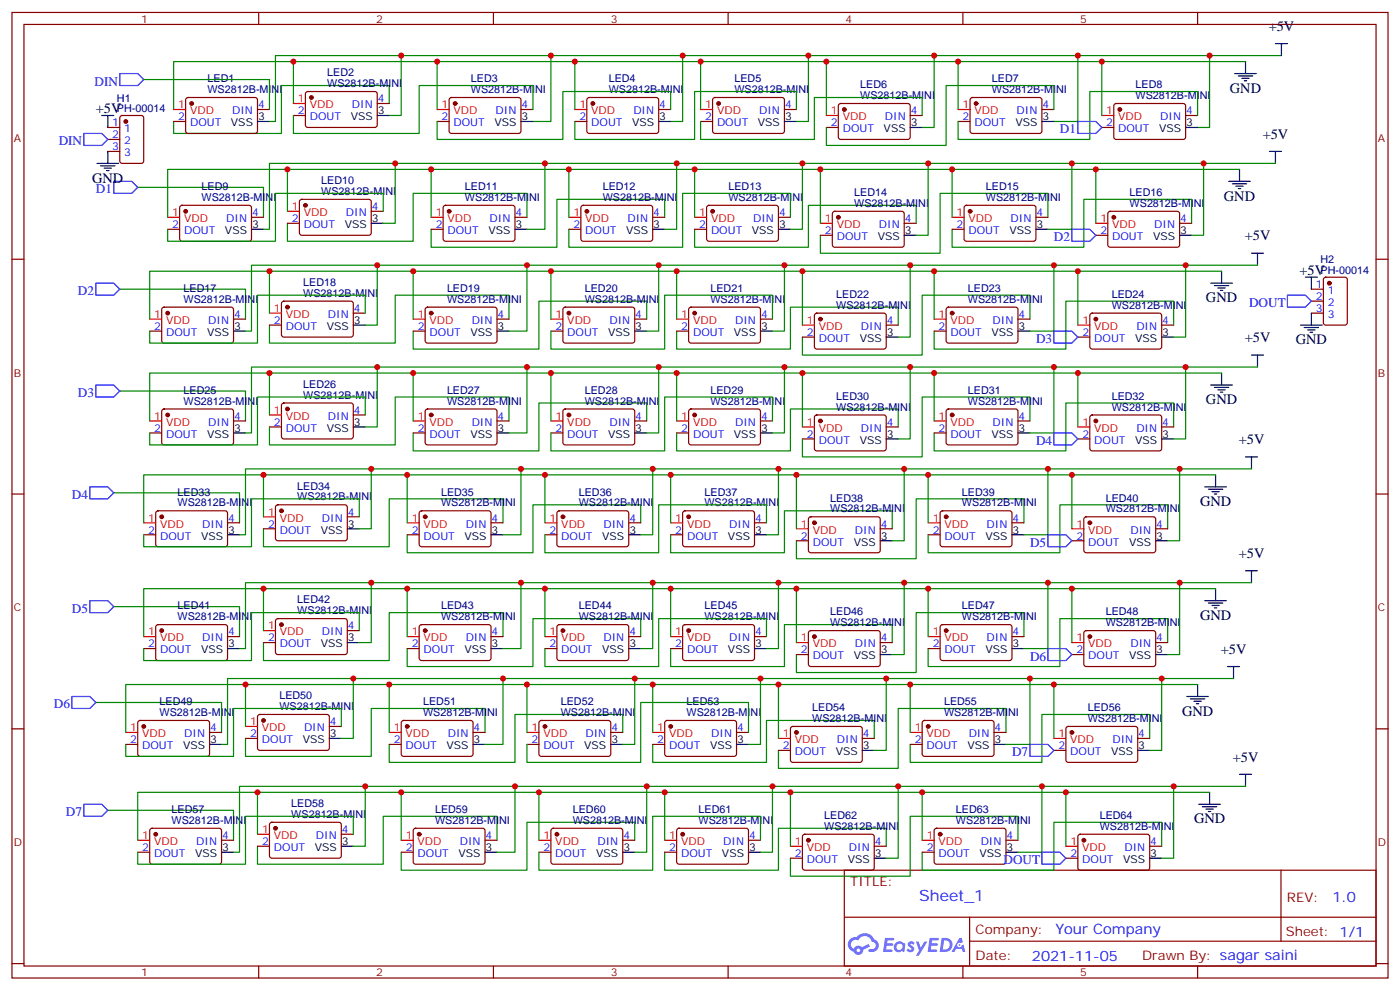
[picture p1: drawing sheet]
<svg xmlns="http://www.w3.org/2000/svg" width="412mm" height="292mm" viewBox="0 0 412 292" stroke-linecap="round" stroke-linejoin="round" font-family="sans-serif">
<defs><g id="words">
<text font-size="4.6" fill="#00f" x="270.8" y="265.3">Sheet_1</text>
<g font-size="4.2">
<text x="373.7" y="9.1">+5V</text>
<text x="362.3" y="27.3">GND</text>
<text x="28.2" y="33.3">+5V</text>
<text x="372" y="40.8">+5V</text>
<text x="27.2" y="53.8">GND</text>
<text x="360.5" y="59.1">GND</text>
<text x="366.7" y="70.8">+5V</text>
<text x="382.8" y="80.9">+5V</text>
<text x="355.2" y="89">GND</text>
<text x="366.7" y="100.8">+5V</text>
<text x="381.7" y="101.4">GND</text>
<text x="355.2" y="119">GND</text>
<text x="364.9" y="130.8">+5V</text>
<text x="353.5" y="149">GND</text>
<text x="364.9" y="164.3">+5V</text>
<text x="353.5" y="182.5">GND</text>
<text x="359.6" y="192.5">+5V</text>
<text x="348.2" y="210.7">GND</text>
<text x="363.1" y="224.3">+5V</text>
<text x="351.7" y="242.5">GND</text>
</g>
<g font-size="4.2" fill="#00f">
<text x="392.5" y="265.5">1.0</text>
<text x="310.9" y="275.1">Your Company</text>
<text x="304" y="282.9">2021-11-05</text>
</g>
<g font-size="3.9" fill="#00f">
<text x="27.9" y="25.2">DIN</text>
<text x="312.2" y="39.3">D1</text>
<text x="17.3" y="42.8">DIN</text>
<text x="28.3" y="56.9">D1</text>
<text x="310.5" y="71">D2</text>
<text x="23" y="86.9">D2</text>
<text x="368" y="90.5">DOUT</text>
<text x="305.2" y="101">D3</text>
<text x="23" y="116.9">D3</text>
<text x="305.2" y="131">D4</text>
<text x="21.2" y="146.9">D4</text>
<text x="303.4" y="161">D5</text>
<text x="21.2" y="180.4">D5</text>
<text x="303.4" y="194.5">D6</text>
<text x="15.9" y="208.6">D6</text>
<text x="298.1" y="222.7">D7</text>
<text x="19.4" y="240.4">D7</text>
<text x="295.6" y="254.5">DOUT</text>
</g>
<g font-size="3.9" fill="#800">
<text x="250.5" y="260.8">TITLE:</text>
<text x="379.1" y="265.5">REV:</text>
<text x="287.4" y="275">Company:</text>
<text x="378.7" y="275.7">Sheet: 1/1</text>
<text x="287.4" y="282.7">Date:</text>
<text x="336.4" y="282.8">Drawn By: sagar saini</text>
</g>
<g font-size="3.2" fill="#800">
<text x="41.6" y="6.7">1</text>
<text x="110.8" y="6.7">2</text>
<text x="179.9" y="6.7">3</text>
<text x="249.1" y="6.7">4</text>
<text x="318.2" y="6.7">5</text>
<text x="4.1" y="41.8">A</text>
<text x="405.9" y="41.8">A</text>
<text x="4.1" y="110.9">B</text>
<text x="405.9" y="110.9">B</text>
<text x="4.1" y="180.1">C</text>
<text x="405.9" y="180.1">C</text>
<text x="4.1" y="249.2">D</text>
<text x="405.9" y="249.2">D</text>
<text x="41.6" y="287.5">1</text>
<text x="110.8" y="287.5">2</text>
<text x="179.9" y="287.5">3</text>
<text x="249.1" y="287.5">4</text>
<text x="318.2" y="287.5">5</text>
</g>
<g font-size="3.2" fill="#000080">
<text x="96.4" y="22.5">LED2</text>
<text x="34.5" y="30">H1</text>
<text x="61.1" y="27.4">WS2812B-MINI</text>
<text x="61.1" y="24.2">LED1</text>
<text x="96.4" y="25.7">WS2812B-MINI</text>
<text x="138.7" y="27.4">WS2812B-MINI</text>
<text x="138.7" y="24.2">LED3</text>
<text x="179.3" y="27.4">WS2812B-MINI</text>
<text x="179.3" y="24.2">LED4</text>
<text x="216.3" y="27.4">WS2812B-MINI</text>
<text x="216.3" y="24.2">LED5</text>
<text x="253.4" y="29.2">WS2812B-MINI</text>
<text x="253.4" y="26">LED6</text>
<text x="292.2" y="27.4">WS2812B-MINI</text>
<text x="292.2" y="24.2">LED7</text>
<text x="334.5" y="29.2">WS2812B-MINI</text>
<text x="334.5" y="26">LED8</text>
<text x="34.5" y="32.9">PH-00014</text>
<text x="59.4" y="59.2">WS2812B-MINI</text>
<text x="59.4" y="56">LED9</text>
<text x="94.6" y="57.4">WS2812B-MINI</text>
<text x="94.6" y="54.2">LED10</text>
<text x="137" y="59.2">WS2812B-MINI</text>
<text x="137" y="56">LED11</text>
<text x="177.5" y="59.2">WS2812B-MINI</text>
<text x="177.5" y="56">LED12</text>
<text x="214.6" y="59.2">WS2812B-MINI</text>
<text x="214.6" y="56">LED13</text>
<text x="251.6" y="57.7">LED14</text>
<text x="290.4" y="59.2">WS2812B-MINI</text>
<text x="290.4" y="56">LED15</text>
<text x="332.8" y="57.7">LED16</text>
<text x="251.6" y="61">WS2812B-MINI</text>
<text x="332.8" y="61">WS2812B-MINI</text>
<text x="389" y="77.6">H2</text>
<text x="389" y="80.6">PH-00014</text>
<text x="54.1" y="89.2">WS2812B-MINI</text>
<text x="54.1" y="86">LED17</text>
<text x="89.3" y="87.4">WS2812B-MINI</text>
<text x="89.3" y="84.2">LED18</text>
<text x="131.7" y="89.2">WS2812B-MINI</text>
<text x="131.7" y="86">LED19</text>
<text x="172.2" y="89.2">WS2812B-MINI</text>
<text x="172.2" y="86">LED20</text>
<text x="209.3" y="89.2">WS2812B-MINI</text>
<text x="209.3" y="86">LED21</text>
<text x="246.3" y="87.7">LED22</text>
<text x="285.1" y="89.2">WS2812B-MINI</text>
<text x="285.1" y="86">LED23</text>
<text x="327.5" y="87.7">LED24</text>
<text x="246.3" y="90.9">WS2812B-MINI</text>
<text x="327.5" y="90.9">WS2812B-MINI</text>
<text x="54.1" y="119.2">WS2812B-MINI</text>
<text x="54.1" y="115.9">LED25</text>
<text x="89.3" y="117.4">WS2812B-MINI</text>
<text x="89.3" y="114.2">LED26</text>
<text x="131.7" y="119.2">WS2812B-MINI</text>
<text x="131.7" y="115.9">LED27</text>
<text x="172.2" y="119.2">WS2812B-MINI</text>
<text x="172.2" y="115.9">LED28</text>
<text x="209.3" y="119.2">WS2812B-MINI</text>
<text x="209.3" y="115.9">LED29</text>
<text x="246.3" y="117.7">LED30</text>
<text x="285.1" y="119.2">WS2812B-MINI</text>
<text x="285.1" y="115.9">LED31</text>
<text x="327.5" y="117.7">LED32</text>
<text x="246.3" y="120.9">WS2812B-MINI</text>
<text x="327.5" y="120.9">WS2812B-MINI</text>
<text x="52.3" y="149.2">WS2812B-MINI</text>
<text x="52.3" y="145.9">LED33</text>
<text x="87.6" y="147.4">WS2812B-MINI</text>
<text x="87.6" y="144.2">LED34</text>
<text x="129.9" y="149.2">WS2812B-MINI</text>
<text x="129.9" y="145.9">LED35</text>
<text x="170.5" y="149.2">WS2812B-MINI</text>
<text x="170.5" y="145.9">LED36</text>
<text x="207.5" y="149.2">WS2812B-MINI</text>
<text x="207.5" y="145.9">LED37</text>
<text x="244.6" y="147.7">LED38</text>
<text x="283.4" y="149.2">WS2812B-MINI</text>
<text x="283.4" y="145.9">LED39</text>
<text x="325.7" y="147.7">LED40</text>
<text x="244.6" y="150.9">WS2812B-MINI</text>
<text x="325.7" y="150.9">WS2812B-MINI</text>
<text x="52.3" y="179.4">LED41</text>
<text x="87.6" y="177.7">LED42</text>
<text x="129.9" y="179.4">LED43</text>
<text x="170.5" y="179.4">LED44</text>
<text x="207.5" y="179.4">LED45</text>
<text x="283.4" y="179.4">LED47</text>
<text x="52.3" y="182.7">WS2812B-MINI</text>
<text x="87.6" y="180.9">WS2812B-MINI</text>
<text x="129.9" y="182.7">WS2812B-MINI</text>
<text x="170.5" y="182.7">WS2812B-MINI</text>
<text x="207.5" y="182.7">WS2812B-MINI</text>
<text x="244.6" y="184.4">WS2812B-MINI</text>
<text x="244.6" y="181.2">LED46</text>
<text x="283.4" y="182.7">WS2812B-MINI</text>
<text x="325.7" y="184.4">WS2812B-MINI</text>
<text x="325.7" y="181.2">LED48</text>
<text x="47" y="207.7">LED49</text>
<text x="82.3" y="209.1">WS2812B-MINI</text>
<text x="82.3" y="205.9">LED50</text>
<text x="124.6" y="207.7">LED51</text>
<text x="165.2" y="207.7">LED52</text>
<text x="202.2" y="207.7">LED53</text>
<text x="239.3" y="209.4">LED54</text>
<text x="278.1" y="207.7">LED55</text>
<text x="320.4" y="209.4">LED56</text>
<text x="47" y="210.9">WS2812B-MINI</text>
<text x="124.6" y="210.9">WS2812B-MINI</text>
<text x="165.2" y="210.9">WS2812B-MINI</text>
<text x="202.2" y="210.9">WS2812B-MINI</text>
<text x="239.3" y="212.7">WS2812B-MINI</text>
<text x="278.1" y="210.9">WS2812B-MINI</text>
<text x="320.4" y="212.7">WS2812B-MINI</text>
<text x="50.5" y="239.4">LED57</text>
<text x="85.8" y="237.6">LED58</text>
<text x="128.1" y="239.4">LED59</text>
<text x="168.7" y="239.4">LED60</text>
<text x="205.8" y="239.4">LED61</text>
<text x="281.6" y="239.4">LED63</text>
<text x="50.5" y="242.6">WS2812B-MINI</text>
<text x="85.8" y="240.9">WS2812B-MINI</text>
<text x="128.1" y="242.6">WS2812B-MINI</text>
<text x="168.7" y="242.6">WS2812B-MINI</text>
<text x="205.8" y="242.6">WS2812B-MINI</text>
<text x="242.8" y="244.4">WS2812B-MINI</text>
<text x="242.8" y="241.2">LED62</text>
<text x="281.6" y="242.6">WS2812B-MINI</text>
<text x="323.9" y="244.4">WS2812B-MINI</text>
<text x="323.9" y="241.2">LED64</text>
</g>
<g font-size="3.2" fill="#f00">
<text x="52.5" y="31.9">1</text>
<text x="56" y="33.7">VDD</text>
<text x="87.8" y="30.1">1</text>
<text x="91.3" y="31.9">VDD</text>
<text x="130.1" y="31.9">1</text>
<text x="133.6" y="33.7">VDD</text>
<text x="170.7" y="31.9">1</text>
<text x="174.2" y="33.7">VDD</text>
<text x="207.7" y="31.9">1</text>
<text x="211.2" y="33.7">VDD</text>
<text x="244.8" y="33.7">1</text>
<text x="248.2" y="35.4">VDD</text>
<text x="283.6" y="31.9">1</text>
<text x="287.1" y="33.7">VDD</text>
<text x="325.9" y="33.7">1</text>
<text x="329.4" y="35.4">VDD</text>
<text x="50.7" y="63.6">1</text>
<text x="54.2" y="65.4">VDD</text>
<text x="86" y="61.9">1</text>
<text x="89.5" y="63.6">VDD</text>
<text x="128.3" y="63.6">1</text>
<text x="131.8" y="65.4">VDD</text>
<text x="168.9" y="63.6">1</text>
<text x="172.4" y="65.4">VDD</text>
<text x="205.9" y="63.6">1</text>
<text x="209.4" y="65.4">VDD</text>
<text x="243" y="65.4">1</text>
<text x="281.8" y="63.6">1</text>
<text x="285.3" y="65.4">VDD</text>
<text x="324.1" y="65.4">1</text>
<text x="246.5" y="67.2">VDD</text>
<text x="327.6" y="67.2">VDD</text>
<text x="45.4" y="93.6">1</text>
<text x="48.9" y="95.4">VDD</text>
<text x="80.7" y="91.9">1</text>
<text x="84.2" y="93.6">VDD</text>
<text x="123" y="93.6">1</text>
<text x="126.5" y="95.4">VDD</text>
<text x="163.6" y="93.6">1</text>
<text x="167.1" y="95.4">VDD</text>
<text x="200.7" y="93.6">1</text>
<text x="204.2" y="95.4">VDD</text>
<text x="237.7" y="95.4">1</text>
<text x="276.5" y="93.6">1</text>
<text x="280" y="95.4">VDD</text>
<text x="318.8" y="95.4">1</text>
<text x="241.2" y="97.2">VDD</text>
<text x="322.3" y="97.2">VDD</text>
<text x="45.4" y="123.6">1</text>
<text x="48.9" y="125.4">VDD</text>
<text x="80.7" y="121.8">1</text>
<text x="84.2" y="123.6">VDD</text>
<text x="123" y="123.6">1</text>
<text x="126.5" y="125.4">VDD</text>
<text x="163.6" y="123.6">1</text>
<text x="167.1" y="125.4">VDD</text>
<text x="200.7" y="123.6">1</text>
<text x="204.2" y="125.4">VDD</text>
<text x="237.7" y="125.4">1</text>
<text x="276.5" y="123.6">1</text>
<text x="280" y="125.4">VDD</text>
<text x="318.8" y="125.4">1</text>
<text x="241.2" y="127.1">VDD</text>
<text x="322.3" y="127.1">VDD</text>
<text x="43.7" y="153.6">1</text>
<text x="47.2" y="155.4">VDD</text>
<text x="78.9" y="151.8">1</text>
<text x="82.4" y="153.6">VDD</text>
<text x="121.3" y="153.6">1</text>
<text x="124.8" y="155.4">VDD</text>
<text x="161.9" y="153.6">1</text>
<text x="165.3" y="155.4">VDD</text>
<text x="198.9" y="153.6">1</text>
<text x="202.4" y="155.4">VDD</text>
<text x="235.9" y="155.4">1</text>
<text x="274.7" y="153.6">1</text>
<text x="278.2" y="155.4">VDD</text>
<text x="317.1" y="155.4">1</text>
<text x="239.4" y="157.1">VDD</text>
<text x="320.6" y="157.1">VDD</text>
<text x="78.9" y="185.3">1</text>
<text x="43.7" y="187.1">1</text>
<text x="47.2" y="188.9">VDD</text>
<text x="82.4" y="187.1">VDD</text>
<text x="121.3" y="187.1">1</text>
<text x="124.8" y="188.9">VDD</text>
<text x="161.9" y="187.1">1</text>
<text x="165.3" y="188.9">VDD</text>
<text x="198.9" y="187.1">1</text>
<text x="202.4" y="188.9">VDD</text>
<text x="235.9" y="188.9">1</text>
<text x="239.4" y="190.6">VDD</text>
<text x="274.7" y="187.1">1</text>
<text x="278.2" y="188.9">VDD</text>
<text x="317.1" y="188.9">1</text>
<text x="320.6" y="190.6">VDD</text>
<text x="38.4" y="215.3">1</text>
<text x="73.7" y="213.6">1</text>
<text x="77.2" y="215.3">VDD</text>
<text x="116" y="215.3">1</text>
<text x="156.6" y="215.3">1</text>
<text x="193.6" y="215.3">1</text>
<text x="269.4" y="215.3">1</text>
<text x="41.9" y="217.1">VDD</text>
<text x="119.5" y="217.1">VDD</text>
<text x="160.1" y="217.1">VDD</text>
<text x="197.1" y="217.1">VDD</text>
<text x="230.6" y="217.1">1</text>
<text x="234.1" y="218.9">VDD</text>
<text x="272.9" y="217.1">VDD</text>
<text x="311.8" y="217.1">1</text>
<text x="315.3" y="218.9">VDD</text>
<text x="77.2" y="245.3">1</text>
<text x="41.9" y="247.1">1</text>
<text x="45.4" y="248.8">VDD</text>
<text x="80.7" y="247.1">VDD</text>
<text x="119.5" y="247.1">1</text>
<text x="123" y="248.8">VDD</text>
<text x="160.1" y="247.1">1</text>
<text x="163.6" y="248.8">VDD</text>
<text x="197.1" y="247.1">1</text>
<text x="200.6" y="248.8">VDD</text>
<text x="234.2" y="248.8">1</text>
<text x="237.7" y="250.6">VDD</text>
<text x="273" y="247.1">1</text>
<text x="276.5" y="248.8">VDD</text>
<text x="315.3" y="248.8">1</text>
<text x="318.8" y="250.6">VDD</text>
</g>
<g font-size="3.2" fill="#00f">
<text x="52.5" y="35.4">2</text>
<text x="68.4" y="33.7">DIN</text>
<text x="76" y="31.9">4</text>
<text x="87.8" y="33.7">2</text>
<text x="91.3" y="35.4">DOUT</text>
<text x="103.7" y="31.9">DIN</text>
<text x="111.3" y="30.1">4</text>
<text x="130.1" y="35.4">2</text>
<text x="146" y="33.7">DIN</text>
<text x="153.6" y="31.9">4</text>
<text x="170.7" y="35.4">2</text>
<text x="186.6" y="33.7">DIN</text>
<text x="194.2" y="31.9">4</text>
<text x="207.7" y="35.4">2</text>
<text x="223.6" y="33.7">DIN</text>
<text x="231.2" y="31.9">4</text>
<text x="260.7" y="35.4">DIN</text>
<text x="268.3" y="33.7">4</text>
<text x="283.6" y="35.4">2</text>
<text x="299.5" y="33.7">DIN</text>
<text x="307.1" y="31.9">4</text>
<text x="341.8" y="35.4">DIN</text>
<text x="349.4" y="33.7">4</text>
<text x="33.1" y="37.2">1</text>
<text x="33.1" y="40.7">2</text>
<text x="36.6" y="38.9">1</text>
<text x="56" y="37.2">DOUT</text>
<text x="133.6" y="37.2">DOUT</text>
<text x="174.2" y="37.2">DOUT</text>
<text x="211.2" y="37.2">DOUT</text>
<text x="244.8" y="37.2">2</text>
<text x="248.2" y="38.9">DOUT</text>
<text x="287.1" y="37.2">DOUT</text>
<text x="325.9" y="37.2">2</text>
<text x="329.4" y="38.9">DOUT</text>
<text x="33.1" y="44.2">3</text>
<text x="36.6" y="42.5">2</text>
<text x="36.6" y="46">3</text>
<text x="66.6" y="65.4">DIN</text>
<text x="74.3" y="63.6">4</text>
<text x="86" y="65.4">2</text>
<text x="101.9" y="63.6">DIN</text>
<text x="109.5" y="61.9">4</text>
<text x="144.2" y="65.4">DIN</text>
<text x="151.9" y="63.6">4</text>
<text x="184.8" y="65.4">DIN</text>
<text x="192.4" y="63.6">4</text>
<text x="221.8" y="65.4">DIN</text>
<text x="229.5" y="63.6">4</text>
<text x="266.5" y="65.4">4</text>
<text x="297.7" y="65.4">DIN</text>
<text x="305.3" y="63.6">4</text>
<text x="347.7" y="65.4">4</text>
<text x="50.7" y="67.2">2</text>
<text x="54.2" y="68.9">DOUT</text>
<text x="89.5" y="67.2">DOUT</text>
<text x="128.3" y="67.2">2</text>
<text x="131.8" y="68.9">DOUT</text>
<text x="168.9" y="67.2">2</text>
<text x="172.4" y="68.9">DOUT</text>
<text x="205.9" y="67.2">2</text>
<text x="209.4" y="68.9">DOUT</text>
<text x="243" y="68.9">2</text>
<text x="246.5" y="70.7">DOUT</text>
<text x="258.9" y="67.2">DIN</text>
<text x="281.8" y="67.2">2</text>
<text x="285.3" y="68.9">DOUT</text>
<text x="324.1" y="68.9">2</text>
<text x="327.6" y="70.7">DOUT</text>
<text x="340" y="67.2">DIN</text>
<text x="387.6" y="84.8">1</text>
<text x="387.6" y="88.3">2</text>
<text x="391.1" y="86.6">1</text>
<text x="61.3" y="95.4">DIN</text>
<text x="69" y="93.6">4</text>
<text x="80.7" y="95.4">2</text>
<text x="96.6" y="93.6">DIN</text>
<text x="104.2" y="91.9">4</text>
<text x="138.9" y="95.4">DIN</text>
<text x="146.6" y="93.6">4</text>
<text x="179.5" y="95.4">DIN</text>
<text x="187.1" y="93.6">4</text>
<text x="216.6" y="95.4">DIN</text>
<text x="224.2" y="93.6">4</text>
<text x="261.2" y="95.4">4</text>
<text x="292.4" y="95.4">DIN</text>
<text x="300" y="93.6">4</text>
<text x="342.4" y="95.4">4</text>
<text x="387.6" y="91.9">3</text>
<text x="391.1" y="90.1">2</text>
<text x="391.1" y="93.6">3</text>
<text x="45.4" y="97.2">2</text>
<text x="48.9" y="98.9">DOUT</text>
<text x="84.2" y="97.2">DOUT</text>
<text x="123" y="97.2">2</text>
<text x="126.5" y="98.9">DOUT</text>
<text x="163.6" y="97.2">2</text>
<text x="167.1" y="98.9">DOUT</text>
<text x="200.7" y="97.2">2</text>
<text x="204.2" y="98.9">DOUT</text>
<text x="237.7" y="98.9">2</text>
<text x="241.2" y="100.7">DOUT</text>
<text x="253.6" y="97.2">DIN</text>
<text x="276.5" y="97.2">2</text>
<text x="280" y="98.9">DOUT</text>
<text x="318.8" y="98.9">2</text>
<text x="322.3" y="100.7">DOUT</text>
<text x="334.7" y="97.2">DIN</text>
<text x="61.3" y="125.4">DIN</text>
<text x="69" y="123.6">4</text>
<text x="80.7" y="125.4">2</text>
<text x="96.6" y="123.6">DIN</text>
<text x="104.2" y="121.8">4</text>
<text x="138.9" y="125.4">DIN</text>
<text x="146.6" y="123.6">4</text>
<text x="179.5" y="125.4">DIN</text>
<text x="187.1" y="123.6">4</text>
<text x="216.6" y="125.4">DIN</text>
<text x="224.2" y="123.6">4</text>
<text x="261.2" y="125.4">4</text>
<text x="292.4" y="125.4">DIN</text>
<text x="300" y="123.6">4</text>
<text x="342.4" y="125.4">4</text>
<text x="45.4" y="127.1">2</text>
<text x="48.9" y="128.9">DOUT</text>
<text x="84.2" y="127.1">DOUT</text>
<text x="123" y="127.1">2</text>
<text x="126.5" y="128.9">DOUT</text>
<text x="163.6" y="127.1">2</text>
<text x="167.1" y="128.9">DOUT</text>
<text x="200.7" y="127.1">2</text>
<text x="204.2" y="128.9">DOUT</text>
<text x="237.7" y="128.9">2</text>
<text x="241.2" y="130.7">DOUT</text>
<text x="253.6" y="127.1">DIN</text>
<text x="276.5" y="127.1">2</text>
<text x="280" y="128.9">DOUT</text>
<text x="318.8" y="128.9">2</text>
<text x="322.3" y="130.7">DOUT</text>
<text x="334.7" y="127.1">DIN</text>
<text x="59.6" y="155.4">DIN</text>
<text x="67.2" y="153.6">4</text>
<text x="78.9" y="155.4">2</text>
<text x="94.8" y="153.6">DIN</text>
<text x="102.5" y="151.8">4</text>
<text x="137.2" y="155.4">DIN</text>
<text x="144.8" y="153.6">4</text>
<text x="177.8" y="155.4">DIN</text>
<text x="185.4" y="153.6">4</text>
<text x="214.8" y="155.4">DIN</text>
<text x="222.4" y="153.6">4</text>
<text x="259.5" y="155.4">4</text>
<text x="290.6" y="155.4">DIN</text>
<text x="298.3" y="153.6">4</text>
<text x="340.6" y="155.4">4</text>
<text x="43.7" y="157.1">2</text>
<text x="47.2" y="158.9">DOUT</text>
<text x="82.4" y="157.1">DOUT</text>
<text x="121.3" y="157.1">2</text>
<text x="124.8" y="158.9">DOUT</text>
<text x="161.9" y="157.1">2</text>
<text x="165.3" y="158.9">DOUT</text>
<text x="198.9" y="157.1">2</text>
<text x="202.4" y="158.9">DOUT</text>
<text x="235.9" y="158.9">2</text>
<text x="239.4" y="160.7">DOUT</text>
<text x="251.8" y="157.1">DIN</text>
<text x="274.7" y="157.1">2</text>
<text x="278.2" y="158.9">DOUT</text>
<text x="317.1" y="158.9">2</text>
<text x="320.6" y="160.7">DOUT</text>
<text x="333" y="157.1">DIN</text>
<text x="102.5" y="185.3">4</text>
<text x="43.7" y="190.6">2</text>
<text x="59.6" y="188.9">DIN</text>
<text x="67.2" y="187.1">4</text>
<text x="78.9" y="188.9">2</text>
<text x="82.4" y="190.6">DOUT</text>
<text x="94.8" y="187.1">DIN</text>
<text x="121.3" y="190.6">2</text>
<text x="137.2" y="188.9">DIN</text>
<text x="144.8" y="187.1">4</text>
<text x="161.9" y="190.6">2</text>
<text x="177.8" y="188.9">DIN</text>
<text x="185.4" y="187.1">4</text>
<text x="198.9" y="190.6">2</text>
<text x="214.8" y="188.9">DIN</text>
<text x="222.4" y="187.1">4</text>
<text x="251.8" y="190.6">DIN</text>
<text x="259.5" y="188.9">4</text>
<text x="274.7" y="190.6">2</text>
<text x="290.6" y="188.9">DIN</text>
<text x="298.3" y="187.1">4</text>
<text x="333" y="190.6">DIN</text>
<text x="340.6" y="188.9">4</text>
<text x="47.2" y="192.4">DOUT</text>
<text x="124.8" y="192.4">DOUT</text>
<text x="165.3" y="192.4">DOUT</text>
<text x="202.4" y="192.4">DOUT</text>
<text x="235.9" y="192.4">2</text>
<text x="239.4" y="194.2">DOUT</text>
<text x="278.2" y="192.4">DOUT</text>
<text x="317.1" y="192.4">2</text>
<text x="320.6" y="194.2">DOUT</text>
<text x="61.9" y="215.3">4</text>
<text x="89.6" y="215.3">DIN</text>
<text x="97.2" y="213.6">4</text>
<text x="139.5" y="215.3">4</text>
<text x="180.1" y="215.3">4</text>
<text x="217.1" y="215.3">4</text>
<text x="293" y="215.3">4</text>
<text x="38.4" y="218.9">2</text>
<text x="41.9" y="220.6">DOUT</text>
<text x="54.3" y="217.1">DIN</text>
<text x="73.7" y="217.1">2</text>
<text x="77.2" y="218.9">DOUT</text>
<text x="116" y="218.9">2</text>
<text x="119.5" y="220.6">DOUT</text>
<text x="131.9" y="217.1">DIN</text>
<text x="156.6" y="218.9">2</text>
<text x="160.1" y="220.6">DOUT</text>
<text x="172.5" y="217.1">DIN</text>
<text x="193.6" y="218.9">2</text>
<text x="197.1" y="220.6">DOUT</text>
<text x="209.5" y="217.1">DIN</text>
<text x="230.6" y="220.6">2</text>
<text x="246.5" y="218.9">DIN</text>
<text x="254.2" y="217.1">4</text>
<text x="269.4" y="218.9">2</text>
<text x="272.9" y="220.6">DOUT</text>
<text x="285.3" y="217.1">DIN</text>
<text x="311.8" y="220.6">2</text>
<text x="327.7" y="218.9">DIN</text>
<text x="335.3" y="217.1">4</text>
<text x="234.1" y="222.4">DOUT</text>
<text x="315.3" y="222.4">DOUT</text>
<text x="100.7" y="245.3">4</text>
<text x="41.9" y="250.6">2</text>
<text x="57.8" y="248.8">DIN</text>
<text x="65.4" y="247.1">4</text>
<text x="77.2" y="248.8">2</text>
<text x="80.7" y="250.6">DOUT</text>
<text x="93.1" y="247.1">DIN</text>
<text x="119.5" y="250.6">2</text>
<text x="135.4" y="248.8">DIN</text>
<text x="143.1" y="247.1">4</text>
<text x="160.1" y="250.6">2</text>
<text x="176" y="248.8">DIN</text>
<text x="183.6" y="247.1">4</text>
<text x="197.1" y="250.6">2</text>
<text x="213" y="248.8">DIN</text>
<text x="220.7" y="247.1">4</text>
<text x="250.1" y="250.6">DIN</text>
<text x="257.7" y="248.8">4</text>
<text x="273" y="250.6">2</text>
<text x="288.9" y="248.8">DIN</text>
<text x="296.5" y="247.1">4</text>
<text x="331.2" y="250.6">DIN</text>
<text x="338.8" y="248.8">4</text>
<text x="45.4" y="252.4">DOUT</text>
<text x="123" y="252.4">DOUT</text>
<text x="163.6" y="252.4">DOUT</text>
<text x="200.6" y="252.4">DOUT</text>
<text x="234.2" y="252.4">2</text>
<text x="237.7" y="254.1">DOUT</text>
<text x="276.5" y="252.4">DOUT</text>
<text x="315.3" y="252.4">2</text>
<text x="318.8" y="254.1">DOUT</text>
</g>
<g font-size="3.2">
<text x="76" y="35.4">3</text>
<text x="103.3" y="35.4">VSS</text>
<text x="111.3" y="33.7">3</text>
<text x="153.6" y="35.4">3</text>
<text x="194.2" y="35.4">3</text>
<text x="231.2" y="35.4">3</text>
<text x="307.1" y="35.4">3</text>
<text x="68" y="37.2">VSS</text>
<text x="145.6" y="37.2">VSS</text>
<text x="186.2" y="37.2">VSS</text>
<text x="223.3" y="37.2">VSS</text>
<text x="260.3" y="38.9">VSS</text>
<text x="268.3" y="37.2">3</text>
<text x="299.1" y="37.2">VSS</text>
<text x="341.4" y="38.9">VSS</text>
<text x="349.4" y="37.2">3</text>
<text x="109.5" y="65.4">3</text>
<text x="66.3" y="68.9">VSS</text>
<text x="74.3" y="67.2">3</text>
<text x="101.6" y="67.2">VSS</text>
<text x="143.9" y="68.9">VSS</text>
<text x="151.9" y="67.2">3</text>
<text x="184.5" y="68.9">VSS</text>
<text x="192.4" y="67.2">3</text>
<text x="221.5" y="68.9">VSS</text>
<text x="229.5" y="67.2">3</text>
<text x="258.5" y="70.7">VSS</text>
<text x="266.5" y="68.9">3</text>
<text x="297.3" y="68.9">VSS</text>
<text x="305.3" y="67.2">3</text>
<text x="339.7" y="70.7">VSS</text>
<text x="347.7" y="68.9">3</text>
<text x="104.2" y="95.4">3</text>
<text x="61" y="98.9">VSS</text>
<text x="69" y="97.2">3</text>
<text x="96.3" y="97.2">VSS</text>
<text x="138.6" y="98.9">VSS</text>
<text x="146.6" y="97.2">3</text>
<text x="179.2" y="98.9">VSS</text>
<text x="187.1" y="97.2">3</text>
<text x="216.2" y="98.9">VSS</text>
<text x="224.2" y="97.2">3</text>
<text x="253.2" y="100.7">VSS</text>
<text x="261.2" y="98.9">3</text>
<text x="292.1" y="98.9">VSS</text>
<text x="300" y="97.2">3</text>
<text x="334.4" y="100.7">VSS</text>
<text x="342.4" y="98.9">3</text>
<text x="104.2" y="125.4">3</text>
<text x="61" y="128.9">VSS</text>
<text x="69" y="127.1">3</text>
<text x="96.3" y="127.1">VSS</text>
<text x="138.6" y="128.9">VSS</text>
<text x="146.6" y="127.1">3</text>
<text x="179.2" y="128.9">VSS</text>
<text x="187.1" y="127.1">3</text>
<text x="216.2" y="128.9">VSS</text>
<text x="224.2" y="127.1">3</text>
<text x="253.2" y="130.7">VSS</text>
<text x="261.2" y="128.9">3</text>
<text x="292.1" y="128.9">VSS</text>
<text x="300" y="127.1">3</text>
<text x="334.4" y="130.7">VSS</text>
<text x="342.4" y="128.9">3</text>
<text x="102.5" y="155.4">3</text>
<text x="59.2" y="158.9">VSS</text>
<text x="67.2" y="157.1">3</text>
<text x="94.5" y="157.1">VSS</text>
<text x="136.8" y="158.9">VSS</text>
<text x="144.8" y="157.1">3</text>
<text x="177.4" y="158.9">VSS</text>
<text x="185.4" y="157.1">3</text>
<text x="214.4" y="158.9">VSS</text>
<text x="222.4" y="157.1">3</text>
<text x="251.5" y="160.7">VSS</text>
<text x="259.5" y="158.9">3</text>
<text x="290.3" y="158.9">VSS</text>
<text x="298.3" y="157.1">3</text>
<text x="332.6" y="160.7">VSS</text>
<text x="340.6" y="158.9">3</text>
<text x="67.2" y="190.6">3</text>
<text x="94.5" y="190.6">VSS</text>
<text x="102.5" y="188.9">3</text>
<text x="144.8" y="190.6">3</text>
<text x="185.4" y="190.6">3</text>
<text x="222.4" y="190.6">3</text>
<text x="298.3" y="190.6">3</text>
<text x="59.2" y="192.4">VSS</text>
<text x="136.8" y="192.4">VSS</text>
<text x="177.4" y="192.4">VSS</text>
<text x="214.4" y="192.4">VSS</text>
<text x="251.5" y="194.2">VSS</text>
<text x="259.5" y="192.4">3</text>
<text x="290.3" y="192.4">VSS</text>
<text x="332.6" y="194.2">VSS</text>
<text x="340.6" y="192.4">3</text>
<text x="53.9" y="220.6">VSS</text>
<text x="61.9" y="218.9">3</text>
<text x="89.2" y="218.9">VSS</text>
<text x="97.2" y="217.1">3</text>
<text x="131.5" y="220.6">VSS</text>
<text x="139.5" y="218.9">3</text>
<text x="172.1" y="220.6">VSS</text>
<text x="180.1" y="218.9">3</text>
<text x="209.1" y="220.6">VSS</text>
<text x="217.1" y="218.9">3</text>
<text x="254.2" y="220.6">3</text>
<text x="285" y="220.6">VSS</text>
<text x="293" y="218.9">3</text>
<text x="335.3" y="220.6">3</text>
<text x="246.2" y="222.4">VSS</text>
<text x="327.3" y="222.4">VSS</text>
<text x="65.4" y="250.6">3</text>
<text x="92.7" y="250.6">VSS</text>
<text x="100.7" y="248.8">3</text>
<text x="143.1" y="250.6">3</text>
<text x="183.6" y="250.6">3</text>
<text x="220.7" y="250.6">3</text>
<text x="296.5" y="250.6">3</text>
<text x="57.5" y="252.4">VSS</text>
<text x="135.1" y="252.4">VSS</text>
<text x="175.6" y="252.4">VSS</text>
<text x="212.7" y="252.4">VSS</text>
<text x="249.7" y="254.1">VSS</text>
<text x="257.7" y="252.4">3</text>
<text x="288.5" y="252.4">VSS</text>
<text x="330.9" y="254.1">VSS</text>
<text x="338.8" y="252.4">3</text>
</g>
</g></defs>
<g fill="none" stroke="#870000" stroke-width=".35">
<path d="M3.5 3.7h405.4v284.3h-405.4zM7.1 7.2h398.2v277.3h-398.2zM76.2 3.7v3.5M145.3 3.7v3.5M214.5 3.7v3.5M283.6 3.7v3.5M352.8 3.7v3.5M3.5 76.3h3.6M405.3 76.3h3.6M3.5 145.5h3.6M405.3 145.5h3.6M3.5 214.6h3.6"/>
<path d="M405.3 214.6h3.6M248.7 256.3h156.6v28.2h-156.6zM377.3 256.3v20.9M248.7 270.1h156.5M285.6 277.2h119.6M285.6 270.1v14.1M3.5 283.8h3.6M76.2 284.5v3.5M145.3 284.5v3.5M214.5 284.5v3.5M283.6 284.5v3.5M352.8 284.5v3.5"/>
<path d="M405.3 283.8h3.6"/>
</g>
<g fill="#5487ff">
<path d="M267.7 277.4a1.22 1.22 0 0 1 1.7 .3l-.4 .6a.47 .47 0 0 0-.3-.4 .47 .47 0 0 0-.5 .2l.1 .2a1.14 1.14 0 0 1 .8 1.7 1.14 1.14 0 0 1-1.9 0l-.2-.2 .5-.5 .7 .4a.29 .29 0 0 0 .3-.2 .29 .29 0 0 0-.2-.4 1.04 1.04 0 0 1-.6-1.7z"/>
<path d="M260.7 276.2h2.4l.3 .2-.2 .5h-1.8l-.1 .9h1.5l.3 .3-.3 .4h-1.6l-.2 1.1 1.7 .1 .2 .3-.2 .3h-2.6z"/>
<path d="M273.8 276.2h2.4l.3 .2-.1 .5h-1.8l-.2 .9h1.6l.3 .3-.4 .4h-1.6l-.1 1.1 1.7 .1 .2 .3-.2 .3h-2.6z"/>
<path d="M282.6 276.2h.7l.3 1.2-.6 .4a.69 .69 0 0 0-1 .2 .69 .69 0 0 0 .4 1 .69 .69 0 0 0 .9-.6l.5-.3 .6 2.2h-.8l-.2-.9h-1.8l-.5 .9h-.8z"/>
<path d="M269.8 277.3h.8l.6 1.8 1.1-1.8h.9l-2.6 4.2h-.8l.9-1.6z"/>
<path d="M277.4 276.2l-.6 4.1h1.3a2.11 2.11 0 0 0 2.5-2.1 2.11 2.11 0 0 0-2.5-2zM278.1 276.9a1.39 1.39 0 0 1 1.7 1.4 1.39 1.39 0 0 1-1.8 1.3h-.3z"/>
<path d="M263.7 277.8a1.54 1.54 0 0 0-.1 2.2 1.54 1.54 0 0 0 2.2 .1l.6 .2 .3-2.3-.2-.2h-.4a1.49 1.49 0 0 0-2.4 0zM264 278.8a.94 .94 0 0 1 1.8 0 .94 .94 0 0 1-1.8 0z"/>
<path d="M250.4 276.6a2.18 2.18 0 0 0 1.1 3.7 1.44 1.44 0 0 0 1.6 .9 1.44 1.44 0 0 0 1.2-1.5l2-1-.5-.7-1.9 .9a1.47 1.47 0 0 0-2.4 .5 1.39 1.39 0 0 1-.7-2 1.39 1.39 0 0 1 2-.4 2.12 2.12 0 0 1 2.2-1.3 2.12 2.12 0 0 1 1.9 1.7 1.14 1.14 0 0 1 1.1 1.4 1.14 1.14 0 0 1-1.7 .7 .43 .43 0 0 0-.5 .4 .43 .43 0 0 0 .4 .4 1.98 1.98 0 0 0 2.5-1.2 1.98 1.98 0 0 0-1.2-2.5 3.1 3.1 0 0 0-5.3-.7l-.9 .1zM252.3 279.9a.55 .55 0 0 1 1.1 0 .55 .55 0 0 1-1.1 0z"/>
<circle cx="282.6" cy="278.3" r=".26"/>
</g>
<g fill="none" stroke="#008700" stroke-width=".35">
<path d="M86.4 18.1v12.4M118.2 16.4v17.6h-3.5M128.8 18.1v14.1M162.3 16.4v19.4h-5.3M169.3 18.1v14.1M201.1 16.4v19.4h-3.5M206.4 18.1v14.1M238.1 16.4v19.4h-3.5M243.4 18.1v15.9M275.2 16.4v21.1h-3.6M282.2 18.1v14.1M317.5 16.4v19.4h-7.1"/>
<path d="M324.6 18.1v15.9M356.3 16.4v21.1h-3.5M366.9 18.1h-315.7v14.1M377.5 16.4h-296.4v19.4h-1.7M42.3 23.4h37.1v8.8M114.7 30.5v-5.3h-31.8v14.1h-31.7v-3.5M157 32.2v-7h-33.5v14.1h-37.1v-5.3M197.6 32.2v-5.2h-31.8v14.1h-37v-5.3M234.6 32.2v-5.2h-30v14.1h-35.3v-5.3M271.6 34v-5.3h-31.7v12.4h-33.5v-5.3M310.4 32.2v-7h-31.7v17.6h-35.3v-5.3M352.8 34v-7h-31.8v14.1h-38.8v-5.3"/>
<path d="M40.6 55.2h37v8.8M84.7 49.9v12.3M116.4 48.1v17.7h-3.5M127 49.9v14.1M160.5 48.1v19.4h-5.3M167.6 49.9v14.1M199.3 48.1v19.4h-3.5M204.6 49.9v14.1M236.4 48.1v19.4h-3.6M241.7 49.9v15.9M273.4 48.1v21.2h-3.5M280.5 49.9v14.1"/>
<path d="M315.7 48.1v19.4h-7M322.8 49.9v15.9M354.5 48.1v21.2h-3.5M365.1 49.9h-315.7v14.1M375.7 48.1h-296.3v19.4h-1.8M79.4 79.9v12.3M111.1 78.1v17.6h-3.5M112.9 62.2v-5.3h-31.8v14.1h-31.7v-3.5M121.7 79.9v14.1M155.2 64v-7.1h-33.5v14.1h-37v-5.2M155.2 78.1v19.4h-5.3M162.3 79.9v14.1"/>
<path d="M194 78.1v19.4h-3.5M195.8 64v-5.3h-31.8v14.1h-37v-5.3M199.3 79.9v14.1M231.1 78.1v19.4h-3.6M232.8 64v-7.1h-31.7v15.9h-33.5v-5.3M236.4 79.9v15.8M268.1 78.1v21.2h-3.5M269.9 65.8v-5.3h-31.8v12.3h-33.5v-5.3M275.2 79.9v14.1M308.7 64v-7.1h-31.8v17.7h-35.2v-5.3M310.4 78.1v19.4h-7M317.5 79.9v15.8"/>
<path d="M349.2 78.1v21.2h-3.5M351 65.8v-7.1h-31.7v14.1h-38.8v-5.3M359.8 79.9h-315.7v14.1M370.4 78.1h-296.3v19.4h-1.8M35.3 85.2h37v8.8M107.6 92.2v-5.3h-31.8v14.1h-31.7v-3.5M149.9 94v-7.1h-33.5v14.1h-37v-5.3M190.5 94v-5.3h-31.8v14.1h-37v-5.3M227.5 94v-7.1h-31.7v15.9h-33.5v-5.3M264.6 95.7v-5.2h-31.8v12.3h-33.5v-5.3M303.4 94v-7.1h-31.8v17.7h-35.2v-5.3M345.7 95.7v-7h-31.7v14.1h-38.8v-5.3"/>
<path d="M35.3 115.1h37v8.9M79.4 109.9v12.3M111.1 108.1v17.6h-3.5M121.7 109.9v14.1M155.2 108.1v19.4h-5.3M162.3 109.9v14.1M194 108.1v19.4h-3.5M199.3 109.9v14.1M231.1 108.1v19.4h-3.6M236.4 109.9v15.8M268.1 108.1v21.2h-3.5M275.2 109.9v14.1"/>
<path d="M310.4 108.1v19.4h-7M317.5 109.9v15.8M349.2 108.1v21.2h-3.5M359.8 109.9h-315.7v14.1M370.4 108.1h-296.3v19.4h-1.8M77.6 139.8v12.4M107.6 122.2v-5.3h-31.8v14.1h-31.7v-3.5M109.4 138.1v17.6h-3.6M119.9 139.8v14.2M149.9 124v-7.1h-33.5v14.1h-37v-5.3M153.5 138.1v19.4h-5.3M160.5 139.8v14.2"/>
<path d="M190.5 124v-5.3h-31.8v14.1h-37v-5.3M192.3 138.1v19.4h-3.6M197.6 139.8v14.2M227.5 124v-7.1h-31.7v15.9h-33.5v-5.3M229.3 138.1v19.4h-3.5M234.6 139.8v15.9M264.6 125.7v-5.3h-31.8v12.4h-33.5v-5.3M266.3 138.1v21.1h-3.5M273.4 139.8v14.2M303.4 124v-7.1h-31.8v17.6h-35.2v-5.2M308.7 138.1v19.4h-7.1M315.7 139.8v15.9"/>
<path d="M345.7 125.7v-7h-31.7v14.1h-38.8v-5.3M347.5 138.1v21.1h-3.5M358.1 139.8h-315.8v14.2M368.7 138.1h-296.4v19.4h-1.7M33.5 145.1h37.1v8.9M105.8 152.2v-5.3h-31.7v14.1h-31.8v-3.5M148.2 154v-7.1h-33.5v14.1h-37.1v-5.3M188.7 154v-5.3h-31.7v14.1h-37.1v-5.3M225.8 154v-5.3h-31.8v14.1h-33.5v-5.3M262.8 155.7v-5.3h-31.7v12.4h-33.5v-5.3M301.6 154v-7.1h-31.7v17.6h-35.3v-5.3M344 155.7v-7h-31.8v14.1h-38.8v-5.3"/>
<path d="M33.5 178.6h37.1v8.9M77.6 173.4v12.3M109.4 171.6v17.6h-3.6M119.9 173.4v14.1M153.5 171.6v19.4h-5.3M160.5 173.4v14.1M192.3 171.6v19.4h-3.6M197.6 173.4v14.1M229.3 171.6v19.4h-3.5M234.6 173.4v15.8M266.3 171.6v21.2h-3.5M273.4 173.4v14.1"/>
<path d="M308.7 171.6v19.4h-7.1M315.7 173.4v15.8M347.5 171.6v21.2h-3.5M358.1 173.4h-315.8v14.1M368.7 171.6h-296.4v19.4h-1.7M104.1 199.8v17.7h-3.6M105.8 185.7v-5.3h-31.7v14.1h-31.8v-3.5M148.2 187.5v-7.1h-33.5v14.1h-37.1v-5.3M148.2 199.8v19.4h-5.3M187 199.8v19.4h-3.6M188.7 187.5v-5.3h-31.7v14.1h-37.1v-5.3M224 199.8v19.4h-3.5"/>
<path d="M225.8 187.5v-5.3h-31.8v14.1h-33.5v-5.3M261.1 199.8v21.2h-3.6M262.8 189.2v-5.3h-31.7v12.4h-33.5v-5.3M301.6 187.5v-7.1h-31.7v17.6h-35.3v-5.2M303.4 199.8v19.4h-7.1M342.2 199.8v21.2h-3.5M344 189.2v-7h-31.8v14.1h-38.8v-5.3M363.4 199.8h-296.4v19.4h-1.7M28.2 206.9h37.1v8.8M72.3 201.6v12.3M100.5 213.9v-5.3h-31.7v14.1h-31.8v-3.5M114.7 201.6v14.1"/>
<path d="M142.9 215.7v-7.1h-33.5v14.1h-37.1v-5.2M155.2 201.6v14.1M183.4 215.7v-5.3h-31.7v14.1h-37v-5.3M192.3 201.6v14.1M220.5 215.7v-8.8h-31.8v17.6h-33.5v-5.3M229.3 201.6v15.9M257.5 217.5v-5.3h-31.7v12.3h-33.5v-5.3M268.1 201.6v14.1M296.3 215.7v-7.1h-31.7v17.7h-35.3v-5.3M310.4 201.6v15.9M338.7 217.5v-7.1h-31.8v14.1h-38.8v-5.3M352.8 201.6h-315.8v14.1"/>
<path d="M31.7 238.6h37.1v8.8M75.8 233.3v12.4M107.6 231.6v17.6h-3.5M118.2 233.3v14.1M151.7 231.6v19.4h-5.3M158.7 233.3v14.1M190.5 231.6v19.4h-3.5M195.8 233.3v14.1M227.5 231.6v19.4h-3.5M232.8 233.3v15.9M264.6 231.6v21.1h-3.5M271.6 233.3v14.1"/>
<path d="M306.9 231.6v19.4h-7M314 233.3v15.9M345.7 231.6v21.1h-3.5M356.3 233.3h-315.7v14.1M366.9 231.6h-296.3v19.4h-1.8M104.1 245.7v-5.3h-31.8v14.1h-31.7v-3.5M146.4 247.4v-7h-33.5v14.1h-37.1v-5.3M187 247.4v-5.3h-31.8v14.2h-37v-5.3M224 247.4v-7h-31.7v15.9h-33.6v-5.3M261.1 249.2v-5.3h-31.8v12.4h-33.5v-5.3M299.9 247.4v-7h-31.8v17.6h-35.3v-5.3M342.2 249.2v-7.1h-31.8v14.2h-38.8v-5.3"/>
</g>
<g fill="none" stroke="#870000" stroke-width=".35">
<path d="M31.7 37.5h3.6M35.5 34.2l.5-.2h5.6l.7 .4v13l-.4 .7h-5.9l-.7-.4v-13zM51.2 35.8h3.5M54.9 28.9l.5-.2 20 .1 .4 .6v9.5l-.7 .4-20-.1-.4-.6v-9.2zM75.8 32.2h3.6M86.4 34h3.6M90.2 27.2l.5-.2h20l.4 .7v9.4l-.7 .4h-20l-.4-.7v-9.1zM111.1 30.5h3.6M128.8 35.8h3.5M132.5 28.9l.5-.2 20 .1 .5 .6-.1 9.5-.6 .4-20.1-.1-.4-.6v-9.2zM153.5 32.2h3.5M169.3 35.8h3.6"/>
<path d="M173.1 28.9l.5-.2 20 .1 .4 .6v9.5l-.7 .4-20-.1-.4-.6v-9.2zM194 32.2h3.6M206.4 35.8h3.5M210.1 28.9l.5-.2 20 .1 .5 .6-.1 9.5-.6 .4-20.1-.1-.4-.6v-9.2zM231.1 32.2h3.5M243.4 37.5h3.5M247.2 30.7l.4-.2h20.1l.4 .7-.1 9.4-.6 .5-20-.1-.5-.6v-9.2zM268.1 34h3.5M282.2 35.8h3.6M286 28.9l.5-.2 20 .1 .4 .6v9.5l-.7 .4-20-.1-.4-.6v-9.2zM306.9 32.2h3.5M324.6 37.5h3.5"/>
<path d="M328.3 30.7l.5-.2h20l.4 .7v9.4l-.7 .5-20-.1-.4-.6v-9.2zM349.2 34h3.6M31.7 41.1h3.6M31.7 44.6h3.6M88.4 58.9l.5-.2 20 .1 .5 .6-.1 9.5-.6 .4-20.1-.1-.4-.6v-9.2zM49.4 67.5h3.5M53.2 60.7l.4-.2h20.1l.4 .7-.1 9.4-.6 .4h-20.1l-.4-.7v-9.1zM74.1 64h3.5M84.7 65.8h3.5M109.4 62.2h3.5M127 67.5h3.5M130.8 60.7l.4-.2h20.1l.4 .7-.1 9.4-.6 .4h-20l-.5-.7v-9.1z"/>
<path d="M151.7 64h3.5M167.6 67.5h3.5M171.3 60.7l.5-.2h20l.5 .7-.1 9.4-.6 .4h-20.1l-.4-.7v-9.1zM192.3 64h3.5M204.6 67.5h3.5M208.4 60.7l.4-.2h20.1l.4 .7-.1 9.4-.6 .4h-20l-.5-.7v-9.1zM229.3 64h3.5M241.7 69.3h3.5M245.4 62.4l.5-.2 20 .1 .4 .6v9.5l-.7 .4-20-.1-.4-.6v-9.2zM266.3 65.8h3.6M280.5 67.5h3.5M284.2 60.7l.5-.2h20l.5 .7-.1 9.4-.7 .4h-20l-.4-.7v-9.1z"/>
<path d="M305.2 64h3.5M322.8 69.3h3.5M326.6 62.4l.4-.2 20.1 .1 .4 .6-.1 9.5-.6 .4-20-.1-.5-.6v-9.2zM347.5 65.8h3.5M44.1 97.5h3.5M47.9 90.7l.4-.2h20.1l.4 .7-.1 9.4-.6 .4h-20l-.5-.7v-9.1zM68.8 94h3.5M79.4 95.7h3.5M83.1 88.9l.5-.2h20l.5 .7-.1 9.4-.6 .5-20.1-.1-.4-.6v-9.2zM104.1 92.2h3.5M121.7 97.5h3.5M125.5 90.7l.4-.2h20.1l.4 .7-.1 9.4-.6 .4h-20l-.5-.7v-9.1z"/>
<path d="M146.4 94h3.5M162.3 97.5h3.5M166 90.7l.5-.2h20l.5 .7-.1 9.4-.6 .4h-20.1l-.4-.7v-9.1zM187 94h3.5M199.3 97.5h3.5M203.1 90.7l.5-.2h20l.4 .7-.1 9.4-.6 .4h-20l-.5-.7v-9.1zM224 94h3.5M236.4 99.3h3.5M240.1 92.4l.5-.2 20 .1 .5 .6-.1 9.5-.7 .4-20-.1-.4-.6v-9.2zM261.1 95.7h3.5M275.2 97.5h3.5M278.9 90.7l.5-.2h20l.5 .7-.1 9.4-.6 .4h-20.1l-.4-.7v-9.1z"/>
<path d="M299.9 94h3.5M317.5 99.3h3.5M321.3 92.4l.4-.2 20.1 .1 .4 .6-.1 9.5-.6 .4-20-.1-.5-.6v-9.2zM342.2 95.7h3.5M386.3 92.2h3.5M386.3 85.2h3.5M386.3 88.7h3.5M390.1 81.8l.4-.2h5.7l.6 .5 .1 12.9-.5 .7h-5.9l-.6-.4-.1-13zM83.1 118.9l.5-.2h20l.5 .7-.1 9.4-.6 .5-20.1-.1-.4-.6v-9.2zM44.1 127.5h3.5M47.9 120.6l.4-.2 20.1 .1 .4 .6-.1 9.5-.6 .4h-20l-.5-.7v-9.2zM68.8 124h3.5"/>
<path d="M79.4 125.7h3.5M104.1 122.2h3.5M121.7 127.5h3.5M125.5 120.6l.4-.2 20.1 .1 .4 .6-.1 9.5-.6 .4h-20l-.5-.7v-9.2zM146.4 124h3.5M162.3 127.5h3.5M166 120.6l.5-.2 20 .1 .5 .6-.1 9.5-.6 .4h-20.1l-.4-.7v-9.2zM187 124h3.5M199.3 127.5h3.5M203.1 120.6l.5-.2 20 .1 .4 .6-.1 9.5-.6 .4h-20l-.5-.7v-9.2zM224 124h3.5M236.4 129.3h3.5"/>
<path d="M240.1 122.4l.5-.2 20 .1 .5 .6-.1 9.5-.7 .4-20-.1-.4-.6v-9.2zM261.1 125.7h3.5M275.2 127.5h3.5M278.9 120.6l.5-.2 20 .1 .5 .6-.1 9.5-.6 .4h-20.1l-.4-.7v-9.2zM299.9 124h3.5M317.5 129.3h3.5M321.3 122.4l.4-.2 20.1 .1 .4 .6-.1 9.5-.6 .4-20-.1-.5-.6v-9.2zM342.2 125.7h3.5M42.3 157.5h3.6M46.1 150.6l.5-.2 20 .1 .4 .6v9.5l-.7 .4-20-.1-.4-.6v-9.2zM67 154h3.6M77.6 155.7h3.5"/>
<path d="M81.4 148.9l.4-.2h20.1l.4 .7-.1 9.4-.6 .4h-20l-.5-.7v-9.1zM102.3 152.2h3.5M119.9 157.5h3.6M123.7 150.6l.5-.2 20 .1 .4 .6v9.5l-.7 .4-20-.1-.4-.6v-9.2zM144.6 154h3.6M160.5 157.5h3.5M164.3 150.6l.4-.2 20.1 .1 .4 .6-.1 9.5-.6 .4-20-.1-.5-.6v-9.2zM185.2 154h3.5M197.6 157.5h3.5M201.3 150.6l.5-.2 20 .1 .4 .6v9.5l-.7 .4-20-.1-.4-.6v-9.2zM222.2 154h3.6M234.6 159.2h3.5"/>
<path d="M238.4 152.4l.4-.2h20.1l.4 .7-.1 9.4-.6 .5-20-.1-.5-.6v-9.2zM259.3 155.7h3.5M273.4 157.5h3.5M277.2 150.6l.4-.2 20.1 .1 .4 .6-.1 9.5-.6 .4-20-.1-.5-.6v-9.2zM298.1 154h3.5M315.7 159.2h3.6M319.5 152.4l.5-.2h20l.4 .7v9.4l-.7 .5-20-.1-.4-.6v-9.2zM340.4 155.7h3.6M42.3 191h3.6M46.1 184.1l.5-.2 20 .1 .4 .6v9.5l-.7 .4h-20l-.4-.7v-9.2zM67 187.5h3.6M77.6 189.2h3.5"/>
<path d="M81.4 182.4l.4-.2h20.1l.4 .7-.1 9.4-.6 .5-20-.1-.5-.6v-9.2zM102.3 185.7h3.5M119.9 191h3.6M123.7 184.1l.5-.2 20 .1 .4 .6v9.5l-.7 .4h-20l-.4-.7v-9.2zM144.6 187.5h3.6M160.5 191h3.5M164.3 184.1l.4-.2 20.1 .1 .4 .6-.1 9.5-.6 .4h-20l-.5-.7v-9.2zM185.2 187.5h3.5M197.6 191h3.5M201.3 184.1l.5-.2 20 .1 .4 .6v9.5l-.7 .4h-20l-.4-.7v-9.2zM222.2 187.5h3.6M234.6 192.8h3.5"/>
<path d="M238.4 185.9l.4-.2 20.1 .1 .4 .6-.1 9.5-.6 .4-20-.1-.5-.6v-9.2zM259.3 189.2h3.5M273.4 191h3.5M277.2 184.1l.4-.2 20.1 .1 .4 .6-.1 9.5-.6 .4h-20l-.5-.7v-9.2zM298.1 187.5h3.5M315.7 192.8h3.6M319.5 185.9l.5-.2 20 .1 .4 .6v9.5l-.7 .4-20-.1-.4-.6v-9.2zM340.4 189.2h3.6M37 219.2h3.6M40.8 212.4l.5-.2h20l.4 .7v9.4l-.7 .4h-20l-.4-.7v-9.1zM61.7 215.7h3.6M72.3 217.5h3.5"/>
<path d="M76.1 210.6l.5-.2 20 .1 .4 .6-.1 9.4-.6 .5-20-.1-.5-.6v-9.2zM97 213.9h3.5M114.7 219.2h3.5M118.4 212.4l.5-.2h20l.4 .7v9.4l-.7 .4h-20l-.4-.7v-9.1zM139.3 215.7h3.6M155.2 219.2h3.5M159 212.4l.5-.2h20l.4 .7v9.4l-.7 .4h-20l-.5-.7v-9.1zM179.9 215.7h3.5M192.3 219.2h3.5M196 212.4l.5-.2h20l.5 .7-.1 9.4-.6 .4h-20.1l-.4-.7v-9.1zM217 215.7h3.5M233.1 214.1l.4-.2 20.1 .1 .4 .6-.1 9.5-.6 .4-20-.1-.5-.6v-9.2z"/>
<path d="M254 217.5h3.5M268.1 219.2h3.5M271.9 212.4l.4-.2h20.1l.4 .7-.1 9.4-.6 .4h-20l-.5-.7v-9.1zM292.8 215.7h3.5M314.2 214.1l.5-.2 20 .1 .4 .6v9.5l-.7 .4-20-.1-.4-.6v-9.2zM335.1 217.5h3.6M229.3 221h3.5M310.4 221h3.6M40.6 251h3.5M44.3 244.1l.5-.2 20 .1 .5 .6-.1 9.5-.6 .4-20.1-.1-.4-.6v-9.2zM65.3 247.4h3.5M75.8 249.2h3.6"/>
<path d="M79.6 242.4l.5-.3 20 .1 .4 .7v9.4l-.7 .4h-20l-.4-.7v-9.1zM100.5 245.7h3.6M118.2 251h3.5M121.9 244.1l.5-.2 20 .1 .5 .6-.1 9.5-.6 .4-20.1-.1-.4-.6v-9.2zM142.9 247.4h3.5M158.7 251h3.6M162.5 244.1l.5-.2 20 .1 .4 .6v9.5l-.7 .4-20-.1-.4-.6v-9.2zM183.4 247.4h3.6M195.8 251h3.5M199.6 244.1l.4-.2 20.1 .1 .4 .6-.1 9.5-.6 .4-20-.1-.5-.6v-9.2zM220.5 247.4h3.5M232.8 252.7h3.6"/>
<path d="M236.6 245.9l.5-.2h20l.4 .7v9.4l-.7 .5-20-.1-.4-.6v-9.2zM257.5 249.2h3.6M271.6 251h3.6M275.4 244.1l.5-.2 20 .1 .4 .6v9.5l-.7 .4-20-.1-.4-.6v-9.2zM296.3 247.4h3.6M314 252.7h3.5M317.7 245.9l.5-.2h20l.5 .7-.1 9.4-.6 .5-20.1-.1-.4-.6v-9.2zM338.7 249.2h3.5"/>
</g>
<g fill="#870000" stroke="#870000" stroke-width=".35">
<circle cx="329.8" cy="32.2" r=".53"/>
<circle cx="287.5" cy="30.5" r=".53"/>
<circle cx="248.7" cy="32.2" r=".53"/>
<circle cx="211.7" cy="30.5" r=".53"/>
<circle cx="174.6" cy="30.5" r=".53"/>
<circle cx="134.1" cy="30.5" r=".53"/>
<circle cx="91.7" cy="28.7" r=".53"/>
<circle cx="56.4" cy="30.5" r=".53"/>
<circle cx="54.7" cy="62.2" r=".53"/>
<circle cx="90" cy="60.5" r=".53"/>
<circle cx="132.3" cy="62.2" r=".53"/>
<circle cx="172.9" cy="62.2" r=".53"/>
<circle cx="209.9" cy="62.2" r=".53"/>
<circle cx="246.9" cy="64" r=".53"/>
<circle cx="285.7" cy="62.2" r=".53"/>
<circle cx="328.1" cy="64" r=".53"/>
<circle cx="49.4" cy="92.2" r=".53"/>
<circle cx="84.7" cy="90.5" r=".53"/>
<circle cx="127" cy="92.2" r=".53"/>
<circle cx="167.6" cy="92.2" r=".53"/>
<circle cx="204.6" cy="92.2" r=".53"/>
<circle cx="241.7" cy="94" r=".53"/>
<circle cx="280.5" cy="92.2" r=".53"/>
<circle cx="322.8" cy="94" r=".53"/>
<circle cx="49.4" cy="122.2" r=".53"/>
<circle cx="84.7" cy="120.4" r=".53"/>
<circle cx="127" cy="122.2" r=".53"/>
<circle cx="167.6" cy="122.2" r=".53"/>
<circle cx="204.6" cy="122.2" r=".53"/>
<circle cx="241.7" cy="124" r=".53"/>
<circle cx="280.5" cy="122.2" r=".53"/>
<circle cx="322.8" cy="124" r=".53"/>
<circle cx="47.6" cy="152.2" r=".53"/>
<circle cx="82.9" cy="150.4" r=".53"/>
<circle cx="125.2" cy="152.2" r=".53"/>
<circle cx="165.8" cy="152.2" r=".53"/>
<circle cx="202.8" cy="152.2" r=".53"/>
<circle cx="239.9" cy="154" r=".53"/>
<circle cx="278.7" cy="152.2" r=".53"/>
<circle cx="321" cy="154" r=".53"/>
<circle cx="47.6" cy="185.7" r=".53"/>
<circle cx="82.9" cy="183.9" r=".53"/>
<circle cx="125.2" cy="185.7" r=".53"/>
<circle cx="165.8" cy="185.7" r=".53"/>
<circle cx="202.8" cy="185.7" r=".53"/>
<circle cx="239.9" cy="187.5" r=".53"/>
<circle cx="278.7" cy="185.7" r=".53"/>
<circle cx="321" cy="187.5" r=".53"/>
<circle cx="42.3" cy="213.9" r=".53"/>
<circle cx="77.6" cy="212.2" r=".53"/>
<circle cx="119.9" cy="213.9" r=".53"/>
<circle cx="160.5" cy="213.9" r=".53"/>
<circle cx="197.6" cy="213.9" r=".53"/>
<circle cx="234.6" cy="215.7" r=".53"/>
<circle cx="273.4" cy="213.9" r=".53"/>
<circle cx="315.7" cy="215.7" r=".53"/>
<circle cx="45.9" cy="245.7" r=".53"/>
<circle cx="81.1" cy="243.9" r=".53"/>
<circle cx="123.5" cy="245.7" r=".53"/>
<circle cx="164" cy="245.7" r=".53"/>
<circle cx="201.1" cy="245.7" r=".53"/>
<circle cx="238.1" cy="247.4" r=".53"/>
<circle cx="276.9" cy="245.7" r=".53"/>
<circle cx="319.3" cy="247.4" r=".53"/>
<circle cx="37" cy="35.8" r=".53"/>
<circle cx="391.6" cy="83.4" r=".53"/>
</g>
<g fill="none" stroke="#f00" stroke-width=".35">
<path d="M51.2 32.2h3.5M86.4 30.5h3.6M128.8 32.2h3.5M169.3 32.2h3.6M206.4 32.2h3.5M243.4 34h3.5M282.2 32.2h3.6M324.6 34h3.5M49.4 64h3.5M84.7 62.2h3.5M127 64h3.5M167.6 64h3.5"/>
<path d="M204.6 64h3.5M241.7 65.8h3.5M280.5 64h3.5M322.8 65.8h3.5M44.1 94h3.5M79.4 92.2h3.5M121.7 94h3.5M162.3 94h3.5M199.3 94h3.5M236.4 95.7h3.5M275.2 94h3.5M317.5 95.7h3.5"/>
<path d="M44.1 124h3.5M79.4 122.2h3.5M121.7 124h3.5M162.3 124h3.5M199.3 124h3.5M236.4 125.7h3.5M275.2 124h3.5M317.5 125.7h3.5M42.3 154h3.6M77.6 152.2h3.5M119.9 154h3.6M160.5 154h3.5"/>
<path d="M197.6 154h3.5M234.6 155.7h3.5M273.4 154h3.5M315.7 155.7h3.6M42.3 187.5h3.6M77.6 185.7h3.5M119.9 187.5h3.6M160.5 187.5h3.5M197.6 187.5h3.5M234.6 189.2h3.5M273.4 187.5h3.5M315.7 189.2h3.6"/>
<path d="M37 215.7h3.6M72.3 213.9h3.5M114.7 215.7h3.5M155.2 215.7h3.5M192.3 215.7h3.5M229.3 217.5h3.5M268.1 215.7h3.5M310.4 217.5h3.6M40.6 247.4h3.5M75.8 245.7h3.6M118.2 247.4h3.5M158.7 247.4h3.6"/>
<path d="M195.8 247.4h3.5M232.8 249.2h3.6M271.6 247.4h3.6M314 249.2h3.5"/>
</g>
<g fill="none" stroke="#000" stroke-width=".35">
<path d="M366.9 18.1v3.6M375.7 12.8h3.5M377.5 12.8v3.6M30 34h3.5M31.7 34v3.5M75.8 35.8h3.6M111.1 34h3.6M153.5 35.8h3.5M194 35.8h3.6M231.1 35.8h3.5M268.1 37.5h3.5M306.9 35.8h3.5"/>
<path d="M349.2 37.5h3.6M363.7 21.7h6.4M364.8 22.4h4.2M365.8 23.1h2.1M366.5 23.8h.7M28.6 48.1h6.3M29.6 48.8h4.3M30.7 49.5h2.1M31.4 50.2h.7M31.7 44.6v3.5M361.9 53.4h6.4M363 54.1h4.2"/>
<path d="M364.1 54.8h2.1M364.8 55.5h.7M365.1 49.9v3.5M373.9 44.6h3.6M375.7 44.6v3.5M74.1 67.5h3.5M109.4 65.8h3.5M151.7 67.5h3.5M192.3 67.5h3.5M229.3 67.5h3.5M266.3 69.3h3.6M305.2 67.5h3.5"/>
<path d="M347.5 69.3h3.5M359.8 79.9v3.5M368.7 74.6h3.5M370.4 74.6v3.5M68.8 97.5h3.5M104.1 95.7h3.5M146.4 97.5h3.5M187 97.5h3.5M224 97.5h3.5M261.1 99.3h3.5M299.9 97.5h3.5M342.2 99.3h3.5"/>
<path d="M356.7 83.4h6.3M357.7 84.1h4.2M358.8 84.8h2.1M359.5 85.5h.7M383.1 95.7h6.4M384.2 96.4h4.2M384.5 81.6h3.6M385.2 97.2h2.1M385.9 97.9h.7M386.3 81.6v3.6M386.3 92.2v3.5M356.7 113.4h6.3"/>
<path d="M357.7 114.1h4.2M358.8 114.8h2.1M359.5 115.5h.7M359.8 109.9v3.5M368.7 104.6h3.5M370.4 104.6v3.5M68.8 127.5h3.5M104.1 125.7h3.5M146.4 127.5h3.5M187 127.5h3.5M224 127.5h3.5M261.1 129.3h3.5"/>
<path d="M299.9 127.5h3.5M342.2 129.3h3.5M358.1 139.8v3.6M366.9 134.5h3.5M368.7 134.5v3.6M67 157.5h3.6M102.3 155.7h3.5M144.6 157.5h3.6M185.2 157.5h3.5M222.2 157.5h3.6M259.3 159.2h3.5M298.1 157.5h3.5"/>
<path d="M340.4 159.2h3.6M354.9 143.4h6.3M356 144.1h4.2M357 144.8h2.1M357.7 145.5h.7M354.9 176.9h6.3M356 177.6h4.2M357 178.3h2.1M357.7 179h.7M358.1 173.4v3.5M366.9 168.1h3.5M368.7 168.1v3.5"/>
<path d="M67 191h3.6M102.3 189.2h3.5M144.6 191h3.6M185.2 191h3.5M222.2 191h3.6M259.3 192.8h3.5M298.1 191h3.5M340.4 192.8h3.6M361.6 196.3h3.5M363.4 196.3v3.5M61.7 219.2h3.6M97 217.5h3.5"/>
<path d="M139.3 219.2h3.6M179.9 219.2h3.5M217 219.2h3.5M292.8 219.2h3.5M349.6 205.1h6.4M350.7 205.8h4.2M351.7 206.5h2.1M352.4 207.2h.7M352.8 201.6v3.5M254 221h3.5M335.1 221h3.6M353.1 236.9h6.4"/>
<path d="M354.2 237.6h4.2M355.2 238.3h2.2M356 239h.7M356.3 233.3v3.6M365.1 228h3.6M366.9 228v3.6M65.3 251h3.5M100.5 249.2h3.6M142.9 251h3.5M183.4 251h3.6M220.5 251h3.5M257.5 252.7h3.6"/>
<path d="M296.3 251h3.6M338.7 252.7h3.5"/>
</g>
<g fill="none" stroke="#00f" stroke-width=".35">
<path d="M24.7 39.3h5.3l1.7 1.8-1.7 1.7h-5.3zM35.3 21.7h5.3l1.7 1.7-1.7 1.8h-5.3zM317.5 35.8h5.3l1.8 1.7-1.8 1.8h-5.3zM33.5 53.4h5.3l1.8 1.8-1.8 1.7h-5.3zM315.7 67.5h5.3l1.8 1.8-1.8 1.7h-5.3zM28.2 83.4h5.3l1.8 1.8-1.8 1.7h-5.3zM310.4 97.5h5.3l1.8 1.8-1.8 1.7h-5.3zM379.2 86.9h5.3l1.8 1.8-1.8 1.8h-5.3zM28.2 113.4h5.3l1.8 1.7-1.8 1.8h-5.3zM310.4 127.5h5.3l1.8 1.8-1.8 1.7h-5.3zM26.5 143.4h5.2l1.8 1.7-1.8 1.8h-5.2zM308.7 157.5h5.3l1.7 1.7-1.7 1.8h-5.3z"/>
<path d="M26.5 176.9h5.2l1.8 1.7-1.8 1.8h-5.2zM308.7 191h5.3l1.7 1.8-1.7 1.7h-5.3zM21.2 205.1h5.3l1.7 1.8-1.7 1.7h-5.3zM303.4 219.2h5.3l1.7 1.8-1.7 1.7h-5.3zM24.7 236.9h5.3l1.7 1.7-1.7 1.8h-5.3zM306.9 251h5.3l1.8 1.7-1.8 1.8h-5.3z"/>
</g>
<g fill="#c00">
<circle cx="356.3" cy="16.4" r=".88"/>
<circle cx="317.5" cy="16.4" r=".88"/>
<circle cx="275.2" cy="16.4" r=".88"/>
<circle cx="238.1" cy="16.4" r=".88"/>
<circle cx="201.1" cy="16.4" r=".88"/>
<circle cx="162.3" cy="16.4" r=".88"/>
<circle cx="118.2" cy="16.4" r=".88"/>
<circle cx="128.8" cy="18.1" r=".88"/>
<circle cx="86.4" cy="18.1" r=".88"/>
<circle cx="169.3" cy="18.1" r=".88"/>
<circle cx="206.4" cy="18.1" r=".88"/>
<circle cx="243.4" cy="18.1" r=".88"/>
<circle cx="282.2" cy="18.1" r=".88"/>
<circle cx="324.6" cy="18.1" r=".88"/>
<circle cx="322.8" cy="49.9" r=".88"/>
<circle cx="280.5" cy="49.9" r=".88"/>
<circle cx="241.7" cy="49.9" r=".88"/>
<circle cx="204.6" cy="49.9" r=".88"/>
<circle cx="167.6" cy="49.9" r=".88"/>
<circle cx="84.7" cy="49.9" r=".88"/>
<circle cx="127" cy="49.9" r=".88"/>
<circle cx="116.4" cy="48.1" r=".88"/>
<circle cx="160.5" cy="48.1" r=".88"/>
<circle cx="199.3" cy="48.1" r=".88"/>
<circle cx="236.4" cy="48.1" r=".88"/>
<circle cx="273.4" cy="48.1" r=".88"/>
<circle cx="315.7" cy="48.1" r=".88"/>
<circle cx="354.5" cy="48.1" r=".88"/>
<circle cx="317.5" cy="79.9" r=".88"/>
<circle cx="275.2" cy="79.9" r=".88"/>
<circle cx="236.4" cy="79.9" r=".88"/>
<circle cx="199.3" cy="79.9" r=".88"/>
<circle cx="162.3" cy="79.9" r=".88"/>
<circle cx="79.4" cy="79.9" r=".88"/>
<circle cx="121.7" cy="79.9" r=".88"/>
<circle cx="111.1" cy="78.1" r=".88"/>
<circle cx="155.2" cy="78.1" r=".88"/>
<circle cx="194" cy="78.1" r=".88"/>
<circle cx="231.1" cy="78.1" r=".88"/>
<circle cx="268.1" cy="78.1" r=".88"/>
<circle cx="310.4" cy="78.1" r=".88"/>
<circle cx="349.3" cy="78.1" r=".88"/>
<circle cx="317.5" cy="109.9" r=".88"/>
<circle cx="275.2" cy="109.9" r=".88"/>
<circle cx="236.4" cy="109.9" r=".88"/>
<circle cx="199.3" cy="109.9" r=".88"/>
<circle cx="162.3" cy="109.9" r=".88"/>
<circle cx="79.4" cy="109.9" r=".88"/>
<circle cx="121.7" cy="109.9" r=".88"/>
<circle cx="111.1" cy="108.1" r=".88"/>
<circle cx="155.2" cy="108.1" r=".88"/>
<circle cx="194" cy="108.1" r=".88"/>
<circle cx="231.1" cy="108.1" r=".88"/>
<circle cx="268.1" cy="108.1" r=".88"/>
<circle cx="310.4" cy="108.1" r=".88"/>
<circle cx="349.3" cy="108.1" r=".88"/>
<circle cx="315.7" cy="139.8" r=".88"/>
<circle cx="273.4" cy="139.8" r=".88"/>
<circle cx="234.6" cy="139.8" r=".88"/>
<circle cx="197.6" cy="139.8" r=".88"/>
<circle cx="160.5" cy="139.8" r=".88"/>
<circle cx="77.6" cy="139.8" r=".88"/>
<circle cx="119.9" cy="139.8" r=".88"/>
<circle cx="109.4" cy="138.1" r=".88"/>
<circle cx="153.5" cy="138.1" r=".88"/>
<circle cx="192.3" cy="138.1" r=".88"/>
<circle cx="229.3" cy="138.1" r=".88"/>
<circle cx="266.3" cy="138.1" r=".88"/>
<circle cx="308.7" cy="138.1" r=".88"/>
<circle cx="347.5" cy="138.1" r=".88"/>
<circle cx="315.7" cy="173.4" r=".88"/>
<circle cx="273.4" cy="173.4" r=".88"/>
<circle cx="234.6" cy="173.4" r=".88"/>
<circle cx="197.6" cy="173.4" r=".88"/>
<circle cx="160.5" cy="173.4" r=".88"/>
<circle cx="77.6" cy="173.4" r=".88"/>
<circle cx="119.9" cy="173.4" r=".88"/>
<circle cx="109.4" cy="171.6" r=".88"/>
<circle cx="153.5" cy="171.6" r=".88"/>
<circle cx="192.3" cy="171.6" r=".88"/>
<circle cx="229.3" cy="171.6" r=".88"/>
<circle cx="266.3" cy="171.6" r=".88"/>
<circle cx="308.7" cy="171.6" r=".88"/>
<circle cx="347.5" cy="171.6" r=".88"/>
<circle cx="310.4" cy="201.6" r=".88"/>
<circle cx="268.1" cy="201.6" r=".88"/>
<circle cx="229.3" cy="201.6" r=".88"/>
<circle cx="192.3" cy="201.6" r=".88"/>
<circle cx="155.2" cy="201.6" r=".88"/>
<circle cx="72.3" cy="201.6" r=".88"/>
<circle cx="114.7" cy="201.6" r=".88"/>
<circle cx="104.1" cy="199.8" r=".88"/>
<circle cx="148.2" cy="199.8" r=".88"/>
<circle cx="187" cy="199.8" r=".88"/>
<circle cx="224" cy="199.8" r=".88"/>
<circle cx="261.1" cy="199.8" r=".88"/>
<circle cx="303.4" cy="199.8" r=".88"/>
<circle cx="342.2" cy="199.8" r=".88"/>
<circle cx="314" cy="233.3" r=".88"/>
<circle cx="271.6" cy="233.3" r=".88"/>
<circle cx="232.8" cy="233.3" r=".88"/>
<circle cx="195.8" cy="233.3" r=".88"/>
<circle cx="158.8" cy="233.3" r=".88"/>
<circle cx="75.8" cy="233.3" r=".88"/>
<circle cx="118.2" cy="233.3" r=".88"/>
<circle cx="107.6" cy="231.6" r=".88"/>
<circle cx="151.7" cy="231.6" r=".88"/>
<circle cx="190.5" cy="231.6" r=".88"/>
<circle cx="227.5" cy="231.6" r=".88"/>
<circle cx="264.6" cy="231.6" r=".88"/>
<circle cx="306.9" cy="231.6" r=".88"/>
<circle cx="345.7" cy="231.6" r=".88"/>
</g>
<use href="#words"/>
</svg>
